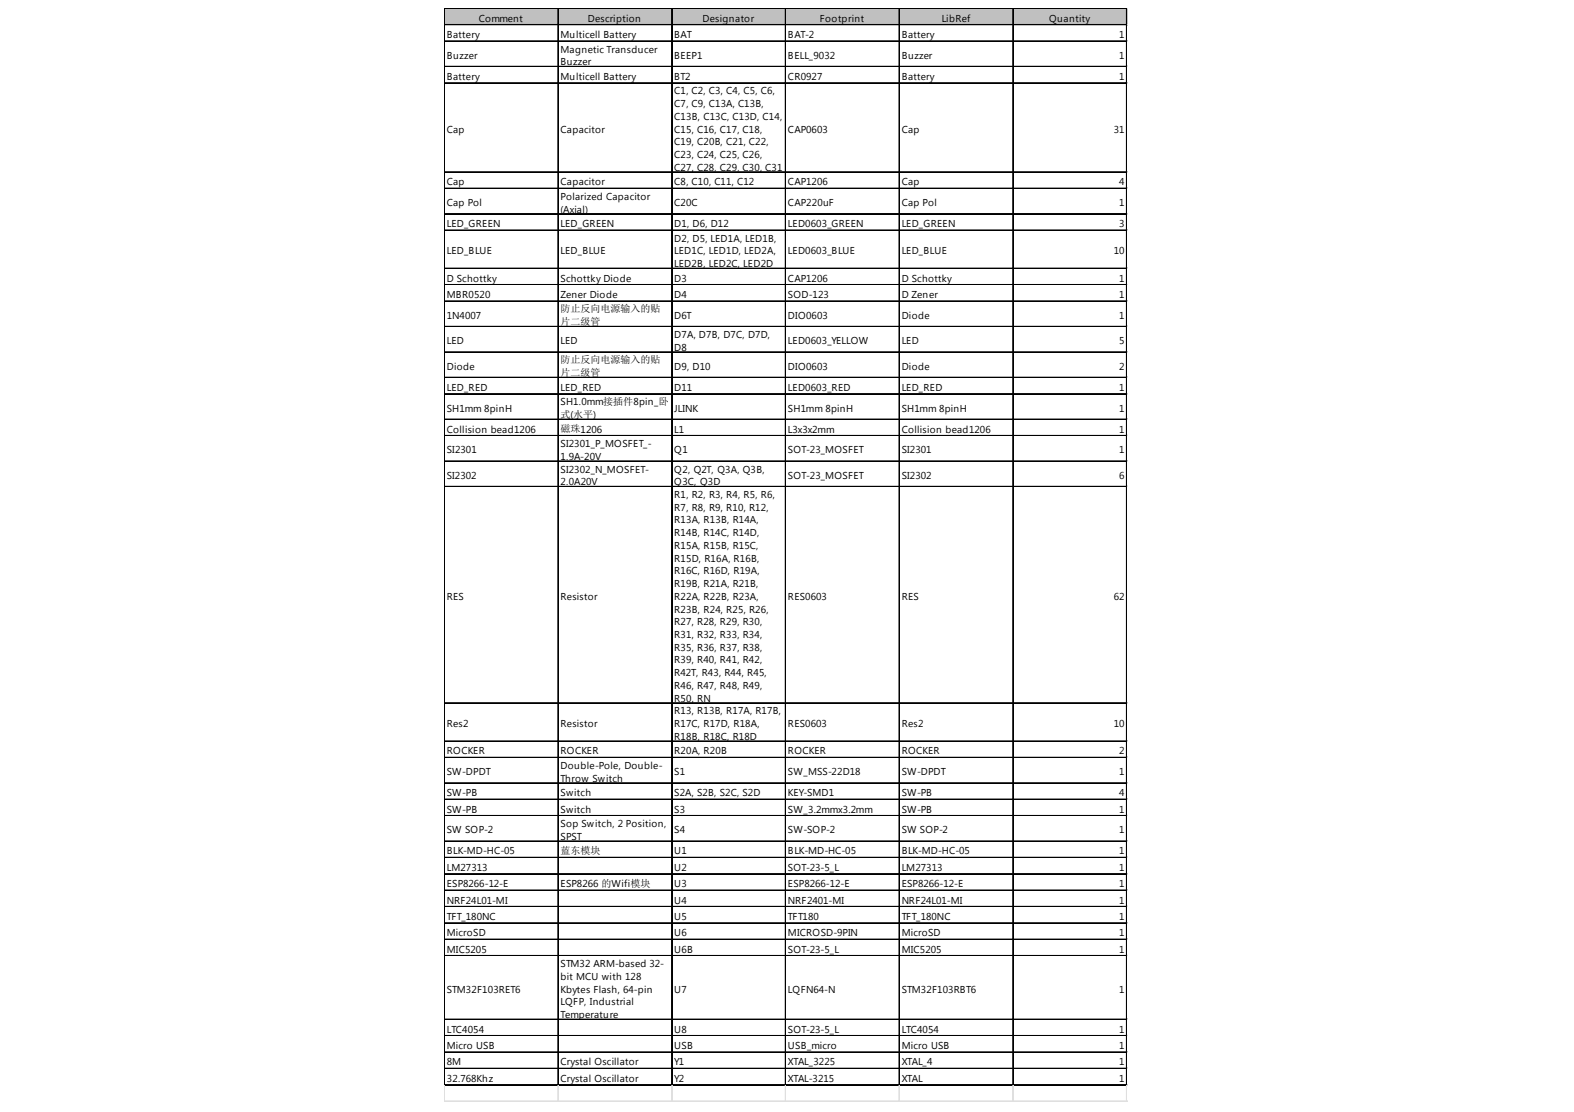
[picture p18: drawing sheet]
<svg xmlns="http://www.w3.org/2000/svg" width="297mm" height="210mm" viewBox="0 0 297 210" stroke-linecap="round" stroke-linejoin="round" font-family="sans-serif">
<defs><g id="words">
<g font-size="1.9">
<text x="90.3" y="4.1">Comment</text>
<text x="110.9" y="4.1">Description</text>
<text x="132.6" y="4.1">Designator</text>
<text x="154.7" y="4.1">Footprint</text>
<text x="177.7" y="4.1">LibRef</text>
<text x="198" y="4.1">Quantity</text>
<text x="84.3" y="7.2">Battery</text>
<text x="84.3" y="11.1">Buzzer</text>
<text x="105.8" y="7.2">Multicell Battery</text>
<text x="105.8" y="9.9">Magnetic Transducer</text>
<text x="127.2" y="7.2">BAT</text>
<text x="127.2" y="11.1">BEEP1</text>
<text x="148.7" y="7.2">BAT-2</text>
<text x="148.7" y="11.1">BELL_9032</text>
<text x="170.2" y="7.2">Battery</text>
<text x="170.2" y="11.1">Buzzer</text>
<text x="211.2" y="7.2">1</text>
<text x="211.2" y="11.1">1</text>
<text x="84.3" y="15.1">Battery</text>
<text x="105.8" y="12.3">Buzzer</text>
<text x="105.8" y="15.1">Multicell Battery</text>
<text x="127.2" y="15.1">BT2</text>
<text x="127.2" y="17.8">C1, C2, C3, C4, C5, C6,</text>
<text x="148.7" y="15.1">CR0927</text>
<text x="170.2" y="15.1">Battery</text>
<text x="211.2" y="15.1">1</text>
<text x="127.2" y="20.2">C7, C9, C13A, C13B,</text>
<text x="127.2" y="22.6">C13B, C13C, C13D, C14,</text>
<text x="84.3" y="25">Cap</text>
<text x="105.8" y="25">Capacitor</text>
<text x="127.2" y="25">C15, C16, C17, C18,</text>
<text x="127.2" y="27.4">C19, C20B, C21, C22,</text>
<text x="127.2" y="29.8">C23, C24, C25, C26,</text>
<text x="148.7" y="25">CAP0603</text>
<text x="170.2" y="25">Cap</text>
<text x="210.2" y="25">31</text>
<text x="84.3" y="35">Cap</text>
<text x="105.8" y="35">Capacitor</text>
<text x="127.2" y="32.2">C27, C28, C29, C30, C31</text>
<text x="127.2" y="35">C8, C10, C11, C12</text>
<text x="148.7" y="35">CAP1206</text>
<text x="170.2" y="35">Cap</text>
<text x="211.2" y="35">4</text>
<text x="84.3" y="38.9">Cap Pol</text>
<text x="105.8" y="37.7">Polarized Capacitor</text>
<text x="105.8" y="40.1">(Axial)</text>
<text x="127.2" y="38.9">C20C</text>
<text x="148.7" y="38.9">CAP220uF</text>
<text x="170.2" y="38.9">Cap Pol</text>
<text x="211.2" y="38.9">1</text>
<text x="84.3" y="42.9">LED_GREEN</text>
<text x="105.8" y="42.9">LED_GREEN</text>
<text x="127.2" y="42.9">D1, D6, D12</text>
<text x="127.2" y="45.6">D2, D5, LED1A, LED1B,</text>
<text x="148.7" y="42.9">LED0603_GREEN</text>
<text x="170.2" y="42.9">LED_GREEN</text>
<text x="211.2" y="42.9">3</text>
<text x="84.3" y="48">LED_BLUE</text>
<text x="84.3" y="53.2">D Schottky</text>
<text x="105.8" y="48">LED_BLUE</text>
<text x="105.8" y="53.2">Schottky Diode</text>
<text x="127.2" y="48">LED1C, LED1D, LED2A,</text>
<text x="127.2" y="50.4">LED2B, LED2C, LED2D</text>
<text x="127.2" y="53.2">D3</text>
<text x="148.7" y="48">LED0603_BLUE</text>
<text x="148.7" y="53.2">CAP1206</text>
<text x="170.2" y="48">LED_BLUE</text>
<text x="170.2" y="53.2">D Schottky</text>
<text x="210.2" y="48">10</text>
<text x="211.2" y="53.2">1</text>
<text x="84.3" y="56.2">MBR0520</text>
<text x="105.8" y="56.2">Zener Diode</text>
<text x="105.8" y="58.9">防止反向电源输入的贴</text>
<text x="127.2" y="56.2">D4</text>
<text x="148.7" y="56.2">SOD-123</text>
<text x="170.2" y="56.2">D Zener</text>
<text x="211.2" y="56.2">1</text>
<text x="84.3" y="60.2">1N4007</text>
<text x="84.3" y="65">LED</text>
<text x="105.8" y="61.3">片二级管</text>
<text x="105.8" y="65">LED</text>
<text x="127.2" y="60.2">D6T</text>
<text x="127.2" y="63.8">D7A, D7B, D7C, D7D,</text>
<text x="148.7" y="60.2">DIO0603</text>
<text x="148.7" y="65">LED0603_YELLOW</text>
<text x="170.2" y="60.2">Diode</text>
<text x="170.2" y="65">LED</text>
<text x="211.2" y="60.2">1</text>
<text x="211.2" y="65">5</text>
<text x="84.3" y="69.8">Diode</text>
<text x="105.8" y="68.5">防止反向电源输入的贴</text>
<text x="105.8" y="70.9">片二级管</text>
<text x="127.2" y="66.2">D8</text>
<text x="127.2" y="69.8">D9, D10</text>
<text x="148.7" y="69.8">DIO0603</text>
<text x="170.2" y="69.8">Diode</text>
<text x="211.2" y="69.8">2</text>
<text x="84.3" y="73.8">LED_RED</text>
<text x="84.3" y="77.7">SH1mm 8pinH</text>
<text x="105.8" y="73.8">LED_RED</text>
<text x="105.8" y="76.5">SH1.0mm接插件8pin_卧</text>
<text x="127.2" y="73.8">D11</text>
<text x="127.2" y="77.7">JLINK</text>
<text x="148.7" y="73.8">LED0603_RED</text>
<text x="148.7" y="77.7">SH1mm 8pinH</text>
<text x="170.2" y="73.8">LED_RED</text>
<text x="170.2" y="77.7">SH1mm 8pinH</text>
<text x="211.2" y="73.8">1</text>
<text x="211.2" y="77.7">1</text>
<text x="84.3" y="81.6">Collision bead1206</text>
<text x="105.8" y="78.8">式(水平)</text>
<text x="105.8" y="81.6">磁珠1206</text>
<text x="127.2" y="81.6">L1</text>
<text x="148.7" y="81.6">L3x3x2mm</text>
<text x="170.2" y="81.6">Collision bead1206</text>
<text x="211.2" y="81.6">1</text>
<text x="84.3" y="85.6">SI2301</text>
<text x="105.8" y="84.4">SI2301_P_MOSFET_-</text>
<text x="105.8" y="86.8">1.9A-20V</text>
<text x="105.8" y="89.2">SI2302_N_MOSFET-</text>
<text x="127.2" y="85.6">Q1</text>
<text x="127.2" y="89.2">Q2, Q2T, Q3A, Q3B,</text>
<text x="148.7" y="85.6">SOT-23_MOSFET</text>
<text x="170.2" y="85.6">SI2301</text>
<text x="211.2" y="85.6">1</text>
<text x="84.3" y="90.4">SI2302</text>
<text x="105.8" y="91.6">2.0A20V</text>
<text x="127.2" y="91.6">Q3C, Q3D</text>
<text x="127.2" y="94">R1, R2, R3, R4, R5, R6,</text>
<text x="148.7" y="90.4">SOT-23_MOSFET</text>
<text x="170.2" y="90.4">SI2302</text>
<text x="211.2" y="90.4">6</text>
<text x="127.2" y="96.4">R7, R8, R9, R10, R12,</text>
<text x="127.2" y="98.8">R13A, R13B, R14A,</text>
<text x="127.2" y="101.2">R14B, R14C, R14D,</text>
<text x="127.2" y="103.6">R15A, R15B, R15C,</text>
<text x="127.2" y="106">R15D, R16A, R16B,</text>
<text x="84.3" y="113.2">RES</text>
<text x="105.8" y="113.2">Resistor</text>
<text x="127.2" y="108.4">R16C, R16D, R19A,</text>
<text x="127.2" y="110.8">R19B, R21A, R21B,</text>
<text x="127.2" y="113.2">R22A, R22B, R23A,</text>
<text x="148.7" y="113.2">RES0603</text>
<text x="170.2" y="113.2">RES</text>
<text x="210.2" y="113.2">62</text>
<text x="127.2" y="115.6">R23B, R24, R25, R26,</text>
<text x="127.2" y="118">R27, R28, R29, R30,</text>
<text x="127.2" y="120.4">R31, R32, R33, R34,</text>
<text x="127.2" y="122.8">R35, R36, R37, R38,</text>
<text x="127.2" y="125.2">R39, R40, R41, R42,</text>
<text x="127.2" y="127.6">R42T, R43, R44, R45,</text>
<text x="127.2" y="130">R46, R47, R48, R49,</text>
<text x="84.3" y="137.3">Res2</text>
<text x="105.8" y="137.3">Resistor</text>
<text x="127.2" y="132.4">R50, RN</text>
<text x="127.2" y="134.9">R13, R13B, R17A, R17B,</text>
<text x="127.2" y="137.3">R17C, R17D, R18A,</text>
<text x="148.7" y="137.3">RES0603</text>
<text x="170.2" y="137.3">Res2</text>
<text x="210.2" y="137.3">10</text>
<text x="84.3" y="142.4">ROCKER</text>
<text x="105.8" y="142.4">ROCKER</text>
<text x="127.2" y="139.7">R18B, R18C, R18D</text>
<text x="127.2" y="142.4">R20A, R20B</text>
<text x="148.7" y="142.4">ROCKER</text>
<text x="170.2" y="142.4">ROCKER</text>
<text x="211.2" y="142.4">2</text>
<text x="84.3" y="146.3">SW-DPDT</text>
<text x="105.8" y="145.1">Double-Pole, Double-</text>
<text x="105.8" y="147.6">Throw Switch</text>
<text x="127.2" y="146.3">S1</text>
<text x="148.7" y="146.3">SW_MSS-22D18</text>
<text x="170.2" y="146.3">SW-DPDT</text>
<text x="211.2" y="146.3">1</text>
<text x="84.3" y="150.3">SW-PB</text>
<text x="84.3" y="153.4">SW-PB</text>
<text x="105.8" y="150.3">Switch</text>
<text x="105.8" y="153.4">Switch</text>
<text x="127.2" y="150.3">S2A, S2B, S2C, S2D</text>
<text x="127.2" y="153.4">S3</text>
<text x="148.7" y="150.3">KEY-SMD1</text>
<text x="148.7" y="153.4">SW_3.2mmx3.2mm</text>
<text x="170.2" y="150.3">SW-PB</text>
<text x="170.2" y="153.4">SW-PB</text>
<text x="211.2" y="150.3">4</text>
<text x="211.2" y="153.4">1</text>
<text x="84.3" y="157.3">SW SOP-2</text>
<text x="84.3" y="161.3">BLK-MD-HC-05</text>
<text x="105.8" y="156.1">Sop Switch, 2 Position,</text>
<text x="105.8" y="158.5">SPST</text>
<text x="105.8" y="161.2">蓝东模块</text>
<text x="127.2" y="157.3">S4</text>
<text x="127.2" y="161.3">U1</text>
<text x="148.7" y="157.3">SW-SOP-2</text>
<text x="148.7" y="161.3">BLK-MD-HC-05</text>
<text x="170.2" y="157.3">SW SOP-2</text>
<text x="170.2" y="161.3">BLK-MD-HC-05</text>
<text x="211.2" y="157.3">1</text>
<text x="211.2" y="161.3">1</text>
<text x="84.3" y="164.4">LM27313</text>
<text x="84.3" y="167.5">ESP8266-12-E</text>
<text x="105.8" y="167.5">ESP8266 的Wifi模块</text>
<text x="127.2" y="164.4">U2</text>
<text x="127.2" y="167.5">U3</text>
<text x="148.7" y="164.4">SOT-23-5_L</text>
<text x="148.7" y="167.5">ESP8266-12-E</text>
<text x="170.2" y="164.4">LM27313</text>
<text x="170.2" y="167.5">ESP8266-12-E</text>
<text x="211.2" y="164.4">1</text>
<text x="211.2" y="167.5">1</text>
<text x="84.3" y="170.5">NRF24L01-MI</text>
<text x="84.3" y="173.6">TFT_180NC</text>
<text x="127.2" y="170.5">U4</text>
<text x="127.2" y="173.6">U5</text>
<text x="148.7" y="170.5">NRF2401-MI</text>
<text x="148.7" y="173.6">TFT180</text>
<text x="170.2" y="170.5">NRF24L01-MI</text>
<text x="170.2" y="173.6">TFT_180NC</text>
<text x="211.2" y="170.5">1</text>
<text x="211.2" y="173.6">1</text>
<text x="84.3" y="176.7">MicroSD</text>
<text x="84.3" y="179.8">MIC5205</text>
<text x="127.2" y="176.7">U6</text>
<text x="127.2" y="179.8">U6B</text>
<text x="148.7" y="176.7">MICROSD-9PIN</text>
<text x="148.7" y="179.8">SOT-23-5_L</text>
<text x="170.2" y="176.7">MicroSD</text>
<text x="170.2" y="179.8">MIC5205</text>
<text x="211.2" y="176.7">1</text>
<text x="211.2" y="179.8">1</text>
<text x="105.8" y="182.6">STM32 ARM-based 32-</text>
<text x="105.8" y="185">bit MCU with 128</text>
<text x="84.3" y="187.4">STM32F103RET6</text>
<text x="105.8" y="187.4">Kbytes Flash, 64-pin</text>
<text x="105.8" y="189.8">LQFP, Industrial</text>
<text x="127.2" y="187.4">U7</text>
<text x="148.7" y="187.4">LQFN64-N</text>
<text x="170.2" y="187.4">STM32F103RBT6</text>
<text x="211.2" y="187.4">1</text>
<text x="84.3" y="194.9">LTC4054</text>
<text x="105.8" y="192.2">Temperature</text>
<text x="127.2" y="194.9">U8</text>
<text x="148.7" y="194.9">SOT-23-5_L</text>
<text x="170.2" y="194.9">LTC4054</text>
<text x="211.2" y="194.9">1</text>
<text x="84.3" y="198">Micro USB</text>
<text x="84.3" y="201.1">8M</text>
<text x="105.8" y="201.1">Crystal Oscillator</text>
<text x="127.2" y="198">USB</text>
<text x="127.2" y="201.1">Y1</text>
<text x="148.7" y="198">USB_micro</text>
<text x="148.7" y="201.1">XTAL_3225</text>
<text x="170.2" y="198">Micro USB</text>
<text x="170.2" y="201.1">XTAL_4</text>
<text x="211.2" y="198">1</text>
<text x="211.2" y="201.1">1</text>
<text x="84.3" y="204.2">32.768Khz</text>
<text x="105.8" y="204.2">Crystal Oscillator</text>
<text x="127.2" y="204.2">Y2</text>
<text x="148.7" y="204.2">XTAL-3215</text>
<text x="170.2" y="204.2">XTAL</text>
<text x="211.2" y="204.2">1</text>
</g>
</g></defs>
<path d="M83.9 1.6h128.8v3.2h-128.8z" fill="#c0c0c0"/>
<g fill="none" stroke="#000" stroke-width=".19">
<path d="M83.8 1.5v203.4M83.9 1.5v203.4M84 1.5h128.7M84 1.6h128.7M84 4.6h128.7M84 4.7h128.7M84 7.7h128.7M84 7.8h128.7M84 12.5h128.7M84 12.6h128.7M84 15.6h128.7M84 15.7h128.7"/>
<path d="M105.3 1.7v203.2M105.4 1.7v203.2M126.7 1.7v203.2M126.8 1.7v203.2M148.2 1.7v203.2M148.3 1.7v203.2M169.7 1.7v203.2M191.1 1.7v203.2M191.2 1.7v203.2M212.6 1.7v203.2M212.7 1.7v203.2M84 32.4h128.7"/>
<path d="M84 32.5h128.7M84 35.5h128.7M84 35.6h128.7M84 40.3h128.7M84 40.4h128.7M84 43.4h128.7M84 43.5h128.7M84 50.6h128.7M84 50.7h128.7M84 53.7h128.7M84 53.8h128.7M84 56.8h128.7"/>
<path d="M84 56.9h128.7M84 61.6h128.7M84 61.7h128.7M84 66.4h128.7M84 66.5h128.7M84 71.2h128.7M84 71.3h128.7M84 74.3h128.7M84 74.4h128.7M84 79.1h128.7M84 79.2h128.7M84 82.2h128.7"/>
<path d="M84 82.3h128.7M84 87h128.7M84 87.1h128.7M84 91.8h128.7M84 91.9h128.7M84 132.6h128.7M84 132.7h128.7M84 139.9h128.7M84 142.9h128.7M84 143h128.7M84 147.7h128.7M84 147.8h128.7"/>
<path d="M84 150.8h128.7M84 150.9h128.7M84 153.9h128.7M84 154h128.7M84 158.7h128.7M84 158.8h128.7M84 161.8h128.7M84 161.9h128.7M84 164.9h128.7M84 165h128.7M84 168h128.7M84 168.1h128.7"/>
<path d="M84 171.1h128.7M84 171.2h128.7M84 174.2h128.7M84 174.3h128.7M84 177.3h128.7M84 180.4h128.7M84 192.4h128.7M84 192.5h128.7M84 195.5h128.7M84 198.5h128.7M84 198.6h128.7M84 201.6h128.7"/>
<path d="M84 201.7h128.7M84 204.7h128.7M84 204.8h128.7"/>
</g>
<g fill="none" stroke="#dadcdd" stroke-width=".19">
<path d="M212.7 1.5h.1M83.8 204.9v3.1M83.9 204.9v3.1M105.3 204.9v3.1M105.4 204.9v3.1M126.7 204.9v3.1M126.8 204.9v3.1M148.2 204.9v3.1M148.3 204.9v3.1M169.7 204.9v3.1M191.1 204.9v3.1M191.2 204.9v3.1"/>
<path d="M212.6 204.9v3.1M212.7 204.9v3.1"/>
</g>
<path d="M212.7 1.5l.1 .2z" fill="#dadcdd"/>
<path d="M212.7 4.6h.1" fill="none" stroke="#dadcdd" stroke-width=".19"/>
<path d="M212.7 4.6l.1 .2z" fill="#dadcdd"/>
<path d="M212.7 7.7h.1" fill="none" stroke="#dadcdd" stroke-width=".19"/>
<path d="M212.7 7.7l.1 .2z" fill="#dadcdd"/>
<path d="M212.7 12.5h.1" fill="none" stroke="#dadcdd" stroke-width=".19"/>
<path d="M212.7 12.5l.1 .2z" fill="#dadcdd"/>
<path d="M212.7 15.6h.1" fill="none" stroke="#dadcdd" stroke-width=".19"/>
<path d="M212.7 15.6l.1 .2z" fill="#dadcdd"/>
<path d="M212.7 32.4h.1" fill="none" stroke="#dadcdd" stroke-width=".19"/>
<path d="M212.7 32.4l.1 .2z" fill="#dadcdd"/>
<path d="M212.7 35.5h.1" fill="none" stroke="#dadcdd" stroke-width=".19"/>
<path d="M212.7 35.5l.1 .2z" fill="#dadcdd"/>
<path d="M212.7 40.3h.1" fill="none" stroke="#dadcdd" stroke-width=".19"/>
<path d="M212.7 40.3l.1 .2z" fill="#dadcdd"/>
<path d="M212.7 43.4h.1" fill="none" stroke="#dadcdd" stroke-width=".19"/>
<path d="M212.7 43.4l.1 .2z" fill="#dadcdd"/>
<path d="M212.7 50.6h.1" fill="none" stroke="#dadcdd" stroke-width=".19"/>
<path d="M212.7 50.6l.1 .2z" fill="#dadcdd"/>
<path d="M212.7 53.7h.1" fill="none" stroke="#dadcdd" stroke-width=".19"/>
<path d="M212.7 53.7l.1 .2z" fill="#dadcdd"/>
<path d="M212.7 56.8h.1" fill="none" stroke="#dadcdd" stroke-width=".19"/>
<path d="M212.7 56.8l.1 .2z" fill="#dadcdd"/>
<path d="M212.7 61.6h.1" fill="none" stroke="#dadcdd" stroke-width=".19"/>
<path d="M212.7 61.6l.1 .2z" fill="#dadcdd"/>
<path d="M212.7 66.4h.1" fill="none" stroke="#dadcdd" stroke-width=".19"/>
<path d="M212.7 66.4l.1 .2z" fill="#dadcdd"/>
<path d="M212.7 71.2h.1" fill="none" stroke="#dadcdd" stroke-width=".19"/>
<path d="M212.7 71.2l.1 .2z" fill="#dadcdd"/>
<path d="M212.7 74.3h.1" fill="none" stroke="#dadcdd" stroke-width=".19"/>
<path d="M212.7 74.3l.1 .2z" fill="#dadcdd"/>
<path d="M212.7 79.1h.1" fill="none" stroke="#dadcdd" stroke-width=".19"/>
<path d="M212.7 79.1l.1 .2z" fill="#dadcdd"/>
<path d="M212.7 82.2h.1" fill="none" stroke="#dadcdd" stroke-width=".19"/>
<path d="M212.7 82.2l.1 .2z" fill="#dadcdd"/>
<path d="M212.7 87h.1" fill="none" stroke="#dadcdd" stroke-width=".19"/>
<path d="M212.7 87l.1 .2z" fill="#dadcdd"/>
<path d="M212.7 91.8h.1" fill="none" stroke="#dadcdd" stroke-width=".19"/>
<path d="M212.7 91.8l.1 .2z" fill="#dadcdd"/>
<path d="M212.7 132.6h.1" fill="none" stroke="#dadcdd" stroke-width=".19"/>
<path d="M212.7 132.6l.1 .2z" fill="#dadcdd"/>
<path d="M212.7 139.9h.1" fill="none" stroke="#dadcdd" stroke-width=".19"/>
<path d="M212.7 139.9l.1 .1z" fill="#dadcdd"/>
<path d="M212.7 142.9h.1" fill="none" stroke="#dadcdd" stroke-width=".19"/>
<path d="M212.7 142.9l.1 .2z" fill="#dadcdd"/>
<path d="M212.7 147.7h.1" fill="none" stroke="#dadcdd" stroke-width=".19"/>
<path d="M212.7 147.7l.1 .2z" fill="#dadcdd"/>
<path d="M212.7 150.8h.1" fill="none" stroke="#dadcdd" stroke-width=".19"/>
<path d="M212.7 150.8l.1 .2z" fill="#dadcdd"/>
<path d="M212.7 153.9h.1" fill="none" stroke="#dadcdd" stroke-width=".19"/>
<path d="M212.7 153.9l.1 .2z" fill="#dadcdd"/>
<path d="M212.7 158.7h.1" fill="none" stroke="#dadcdd" stroke-width=".19"/>
<path d="M212.7 158.7l.1 .2z" fill="#dadcdd"/>
<path d="M212.7 161.8h.1" fill="none" stroke="#dadcdd" stroke-width=".19"/>
<path d="M212.7 161.8l.1 .2z" fill="#dadcdd"/>
<path d="M212.7 164.9h.1" fill="none" stroke="#dadcdd" stroke-width=".19"/>
<path d="M212.7 164.9l.1 .2z" fill="#dadcdd"/>
<path d="M212.7 168h.1" fill="none" stroke="#dadcdd" stroke-width=".19"/>
<path d="M212.7 168l.1 .2z" fill="#dadcdd"/>
<path d="M212.7 171.1h.1" fill="none" stroke="#dadcdd" stroke-width=".19"/>
<path d="M212.7 171.1l.1 .2z" fill="#dadcdd"/>
<path d="M212.7 174.2h.1" fill="none" stroke="#dadcdd" stroke-width=".19"/>
<path d="M212.7 174.2l.1 .1z" fill="#dadcdd"/>
<path d="M212.7 177.3h.1" fill="none" stroke="#dadcdd" stroke-width=".19"/>
<path d="M212.7 177.3l.1 .1z" fill="#dadcdd"/>
<path d="M212.7 180.4h.1" fill="none" stroke="#dadcdd" stroke-width=".19"/>
<path d="M212.7 180.4l.1 .1z" fill="#dadcdd"/>
<path d="M212.7 192.4h.1" fill="none" stroke="#dadcdd" stroke-width=".19"/>
<path d="M212.7 192.4l.1 .1z" fill="#dadcdd"/>
<path d="M212.7 195.5h.1" fill="none" stroke="#dadcdd" stroke-width=".19"/>
<path d="M212.7 195.5l.1 .1z" fill="#dadcdd"/>
<path d="M212.7 198.5h.1" fill="none" stroke="#dadcdd" stroke-width=".19"/>
<path d="M212.7 198.5l.1 .2z" fill="#dadcdd"/>
<path d="M212.7 201.6h.1" fill="none" stroke="#dadcdd" stroke-width=".19"/>
<path d="M212.7 201.6l.1 .2z" fill="#dadcdd"/>
<path d="M212.7 204.7h.1" fill="none" stroke="#dadcdd" stroke-width=".19"/>
<path d="M212.7 204.7l.1 .2z" fill="#dadcdd"/>
<path d="M83.8 207.8h129M83.8 207.9h129" fill="none" stroke="#dadcdd" stroke-width=".19"/>
<use href="#words"/>
</svg>
